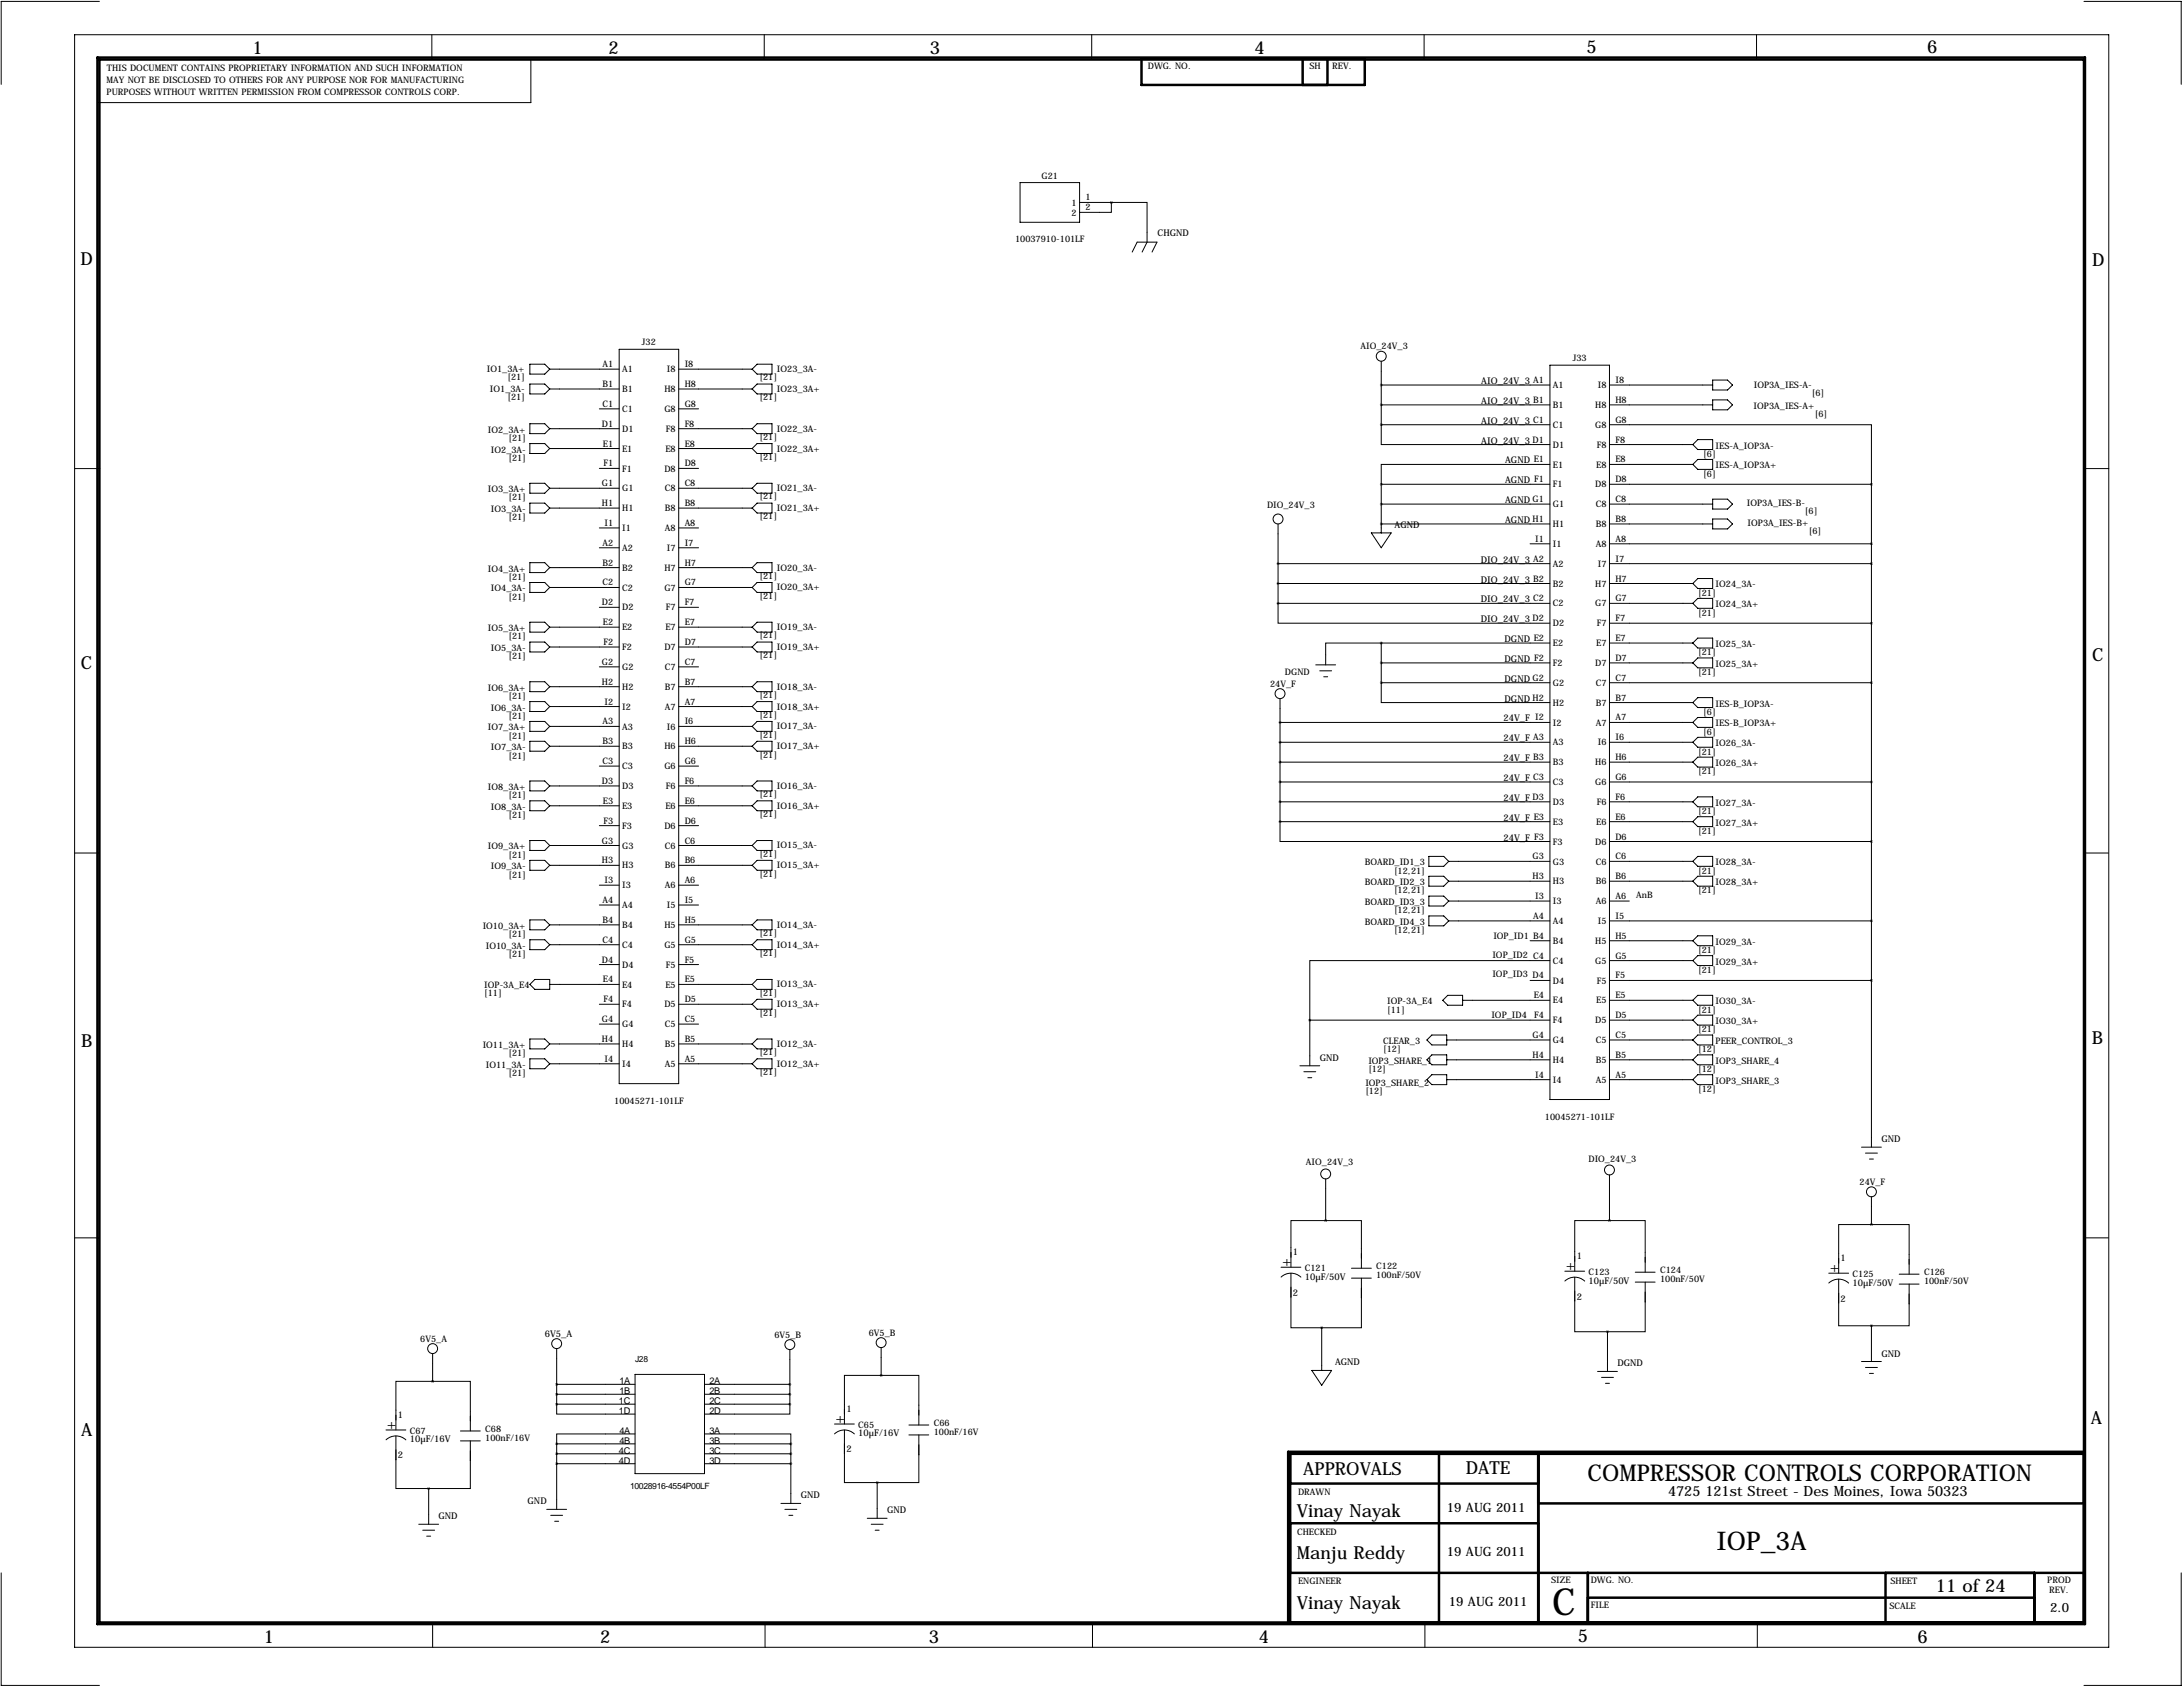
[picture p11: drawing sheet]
<svg xmlns="http://www.w3.org/2000/svg" width="559mm" height="432mm" viewBox="0 0 559 432" stroke-linecap="round" stroke-linejoin="round" font-family="sans-serif">
<defs><g id="words">
<text font-size="9.6" x="397.3" y="413.5">C</text>
<text font-size="6.6" x="439.4" y="396.7">IOP_3A</text>
<text font-size="5.9" x="406.4" y="379">COMPRESSOR CONTROLS CORPORATION</text>
<g font-size="4.6">
<text x="64.6" y="13.7">1</text>
<text x="155.8" y="13.7">2</text>
<text x="238" y="13.7">3</text>
<text x="321.1" y="13.7">4</text>
<text x="406.1" y="13.5">5</text>
<text x="493.3" y="13.5">6</text>
<text x="20.6" y="67.9">D</text>
<text x="535.6" y="68.1">D</text>
<text x="20.7" y="171.1">C</text>
<text x="535.5" y="169.2">C</text>
<text x="20.8" y="268.1">B</text>
<text x="535.4" y="267.2">B</text>
<text x="535.2" y="364.5">A</text>
<text x="20.8" y="367.5">A</text>
<text x="333.6" y="377.4">APPROVALS</text>
<text x="375.2" y="377.2">DATE</text>
<text x="332" y="388.4">Vinay Nayak</text>
<text x="332" y="399">Manju Reddy</text>
<text x="495.5" y="407.4">11 of 24</text>
<text x="332" y="411.7">Vinay Nayak</text>
<text x="67.5" y="420.6">1</text>
<text x="153.6" y="420.6">2</text>
<text x="237.8" y="420.6">3</text>
<text x="322.2" y="420.5">4</text>
<text x="403.9" y="420.4">5</text>
<text x="490.9" y="420.6">6</text>
</g>
<g font-size="3.6">
<text x="328.2" y="324.1">+</text>
<text x="400.8" y="325.1">+</text>
<text x="468.4" y="325.6">+</text>
<text x="99.1" y="365.8">+</text>
<text x="213.9" y="364.2">+</text>
<text x="427" y="383">4725 121st Street - Des Moines, Iowa 50323</text>
</g>
<g font-size="3.3">
<text x="370.3" y="387.1">19 AUG 2011</text>
<text x="370.3" y="398.3">19 AUG 2011</text>
<text x="370.8" y="411">19 AUG 2011</text>
<text x="524.8" y="412.5">2.0</text>
</g>
<g font-size="2.4">
<text x="296.3" y="60.5">CHGND</text>
<text x="379.2" y="98.3">AIO_24V_3 A1</text>
<text x="379.2" y="103.4">AIO_24V_3 B1</text>
<text x="379.2" y="108.5">AIO_24V_3 C1</text>
<text x="379.2" y="113.5">AIO_24V_3 D1</text>
<text x="385.3" y="118.6">AGND E1</text>
<text x="385.3" y="123.7">AGND F1</text>
<text x="385.3" y="128.8">AGND G1</text>
<text x="357" y="135.1">AGND</text>
<text x="385.3" y="133.9">AGND H1</text>
<text x="379" y="144">DIO_24V_3 A2</text>
<text x="379" y="149.1">DIO_24V_3 B2</text>
<text x="379" y="154.2">DIO_24V_3 C2</text>
<text x="379" y="159.3">DIO_24V_3 D2</text>
<text x="385.1" y="164.3">DGND E2</text>
<text x="385.1" y="169.4">DGND F2</text>
<text x="385.1" y="174.5">DGND G2</text>
<text x="385.1" y="179.6">DGND H2</text>
<text x="384.9" y="184.7">24V_F I2</text>
<text x="384.9" y="189.7">24V_F A3</text>
<text x="384.9" y="194.8">24V_F B3</text>
<text x="384.9" y="199.9">24V_F C3</text>
<text x="384.9" y="205">24V_F D3</text>
<text x="384.9" y="210.1">24V_F E3</text>
<text x="384.9" y="215.1">24V_F F3</text>
<text x="337.8" y="271.5">GND</text>
<text x="481.6" y="292.4">GND</text>
<text x="331" y="321.3">1</text>
<text x="403.6" y="322.3">1</text>
<text x="471.2" y="322.8">1</text>
<text x="334" y="327.5">10µF/50V</text>
<text x="406.7" y="328.6">10µF/50V</text>
<text x="474.2" y="329.1">10µF/50V</text>
<text x="331" y="331.6">2</text>
<text x="403.6" y="332.6">2</text>
<text x="471.2" y="333.1">2</text>
<text x="139.5" y="342.1">6V5_A</text>
<text x="481.6" y="347.2">GND</text>
<text x="341.7" y="349.5">AGND</text>
<text x="414" y="349.8">DGND</text>
<text x="158.4" y="359.4">1C</text>
<text x="158.6" y="354.3">1A</text>
<text x="158.6" y="356.9">1B</text>
<text x="181.6" y="354.3">2A</text>
<text x="181.6" y="356.9">2B</text>
<text x="181.6" y="359.4">2C</text>
<text x="101.9" y="363">1</text>
<text x="158.4" y="361.9">1D</text>
<text x="181.6" y="361.9">2D</text>
<text x="216.7" y="361.4">1</text>
<text x="104.9" y="369.2">10µF/16V</text>
<text x="158.6" y="369.6">4B</text>
<text x="158.6" y="367">4A</text>
<text x="181.6" y="367">3A</text>
<text x="181.6" y="369.6">3B</text>
<text x="216.7" y="371.7">2</text>
<text x="219.7" y="367.7">10µF/16V</text>
<text x="101.9" y="373.3">2</text>
<text x="158.4" y="374.6">4D</text>
<text x="158.4" y="372.1">4C</text>
<text x="181.6" y="372.1">3C</text>
<text x="181.6" y="374.6">3D</text>
<text x="205" y="383.5">GND</text>
<text x="112.3" y="388.9">GND</text>
<text x="135.1" y="385.1">GND</text>
<text x="227.1" y="387.3">GND</text>
</g>
<g font-size="2.3">
<text x="293.8" y="17.6">DWG. NO.</text>
<text x="335.2" y="17.7">SH</text>
<text x="341" y="17.7">REV.</text>
<text x="27.3" y="21.1">MAY NOT BE DISCLOSED TO OTHERS FOR ANY PURPOSE NOR FOR MANUFACTURING</text>
<text x="27.4" y="18.3">THIS DOCUMENT CONTAINS PROPRIETARY INFORMATION AND SUCH INFORMATION</text>
<text x="27.3" y="24.2">PURPOSES WITHOUT WRITTEN PERMISSION FROM COMPRESSOR CONTROLS CORP.</text>
<text x="266.6" y="45.7">G21</text>
<text x="274.3" y="52.6">1</text>
<text x="277.9" y="51.3">1</text>
<text x="277.9" y="53.8">2</text>
<text x="274.3" y="55.2">2</text>
<text x="259.8" y="62.1">10037910-101LF</text>
<text x="164.3" y="88.4">J32</text>
<text x="348.3" y="89.4">AIO_24V_3</text>
<text x="124.6" y="95.3">IO1_3A+</text>
<text x="154.2" y="94">A1</text>
<text x="159.3" y="95.3">A1</text>
<text x="170.7" y="95.3">I8</text>
<text x="175.3" y="94">I8</text>
<text x="198.9" y="95.3">IO23_3A-</text>
<text x="402.6" y="92.5">J33</text>
<text x="125.4" y="100.3">IO1_3A-</text>
<text x="129.9" y="97.4">[21]</text>
<text x="154.2" y="99.1">B1</text>
<text x="159.3" y="100.4">B1</text>
<text x="170.1" y="100.4">H8</text>
<text x="175.3" y="99.1">H8</text>
<text x="194.4" y="97.4">[21]</text>
<text x="198.9" y="100.3">IO23_3A+</text>
<text x="397.5" y="99.4">A1</text>
<text x="409" y="99.4">I8</text>
<text x="413.5" y="98">I8</text>
<text x="448.9" y="99.3">IOP3A_IES-A-</text>
<text x="463.8" y="101.4">[6]</text>
<text x="129.9" y="102.5">[21]</text>
<text x="154.2" y="104.1">C1</text>
<text x="159.3" y="105.5">C1</text>
<text x="170.1" y="105.5">G8</text>
<text x="175.3" y="104.1">G8</text>
<text x="194.4" y="102.5">[21]</text>
<text x="397.5" y="104.4">B1</text>
<text x="408.3" y="104.4">H8</text>
<text x="413.5" y="103.1">H8</text>
<text x="448.9" y="104.6">IOP3A_IES-A+</text>
<text x="464.6" y="106.8">[6]</text>
<text x="124.9" y="110.7">IO2_3A+</text>
<text x="130.1" y="112.9">[21]</text>
<text x="154.1" y="109.2">D1</text>
<text x="159.3" y="110.5">D1</text>
<text x="170.5" y="110.5">F8</text>
<text x="175.3" y="109.2">F8</text>
<text x="194.4" y="112.6">[21]</text>
<text x="198.9" y="110.5">IO22_3A-</text>
<text x="397.5" y="109.5">C1</text>
<text x="408.3" y="109.5">G8</text>
<text x="413.5" y="108.2">G8</text>
<text x="413.5" y="113.3">F8</text>
<text x="125.7" y="115.8">IO2_3A-</text>
<text x="130.1" y="117.9">[21]</text>
<text x="154.3" y="114.3">E1</text>
<text x="154.5" y="119.4">F1</text>
<text x="159.3" y="115.6">E1</text>
<text x="170.3" y="115.6">E8</text>
<text x="175.3" y="114.3">E8</text>
<text x="175.3" y="119.4">D8</text>
<text x="194.4" y="117.7">[21]</text>
<text x="198.9" y="115.6">IO22_3A+</text>
<text x="397.5" y="114.6">D1</text>
<text x="397.5" y="119.7">E1</text>
<text x="408.6" y="119.7">E8</text>
<text x="408.7" y="114.6">F8</text>
<text x="413.5" y="118.4">E8</text>
<text x="436" y="116.9">[6]</text>
<text x="439.2" y="114.8">IES-A_IOP3A-</text>
<text x="439.2" y="119.9">IES-A_IOP3A+</text>
<text x="124.9" y="126">IO3_3A+</text>
<text x="154.1" y="124.5">G1</text>
<text x="159.3" y="120.7">F1</text>
<text x="159.3" y="125.8">G1</text>
<text x="170.1" y="120.7">D8</text>
<text x="170.2" y="125.8">C8</text>
<text x="175.3" y="124.5">C8</text>
<text x="198.9" y="125.7">IO21_3A-</text>
<text x="397.5" y="124.8">F1</text>
<text x="408.3" y="124.8">D8</text>
<text x="413.5" y="123.4">D8</text>
<text x="436" y="122">[6]</text>
<text x="125.7" y="131.1">IO3_3A-</text>
<text x="130.1" y="128.1">[21]</text>
<text x="154.1" y="129.5">H1</text>
<text x="159.3" y="130.9">H1</text>
<text x="170.2" y="130.9">B8</text>
<text x="175.3" y="129.5">B8</text>
<text x="194.4" y="127.9">[21]</text>
<text x="198.9" y="130.8">IO21_3A+</text>
<text x="324.3" y="130">DIO_24V_3</text>
<text x="397.5" y="129.8">G1</text>
<text x="408.5" y="129.8">C8</text>
<text x="413.5" y="128.5">C8</text>
<text x="447.1" y="129.5">IOP3A_IES-B-</text>
<text x="462" y="131.7">[6]</text>
<text x="130.1" y="133.2">[21]</text>
<text x="154.7" y="134.6">I1</text>
<text x="159.3" y="135.9">I1</text>
<text x="170.2" y="135.9">A8</text>
<text x="175.3" y="134.6">A8</text>
<text x="194.4" y="132.9">[21]</text>
<text x="397.5" y="134.9">H1</text>
<text x="408.5" y="134.9">B8</text>
<text x="413.5" y="133.6">B8</text>
<text x="447.4" y="134.6">IOP3A_IES-B+</text>
<text x="463" y="136.7">[6]</text>
<text x="154.2" y="139.7">A2</text>
<text x="159.3" y="141">A2</text>
<text x="170.7" y="141">I7</text>
<text x="175.3" y="139.7">I7</text>
<text x="393" y="138.7">I1</text>
<text x="397.5" y="140">I1</text>
<text x="408.5" y="140">A8</text>
<text x="413.5" y="138.7">A8</text>
<text x="413.5" y="143.8">I7</text>
<text x="124.9" y="146.3">IO4_3A+</text>
<text x="130.1" y="148.4">[21]</text>
<text x="154.2" y="144.8">B2</text>
<text x="154.2" y="149.9">C2</text>
<text x="159.3" y="146.1">B2</text>
<text x="170.1" y="146.1">H7</text>
<text x="175.3" y="144.8">H7</text>
<text x="175.3" y="149.9">G7</text>
<text x="194.4" y="148.2">[21]</text>
<text x="198.9" y="146.1">IO20_3A-</text>
<text x="397.5" y="145.1">A2</text>
<text x="409" y="145.1">I7</text>
<text x="413.5" y="148.8">H7</text>
<text x="125.7" y="151.4">IO4_3A-</text>
<text x="130.1" y="153.5">[21]</text>
<text x="154.1" y="154.9">D2</text>
<text x="159.3" y="151.2">C2</text>
<text x="170.1" y="151.2">G7</text>
<text x="175.3" y="154.9">F7</text>
<text x="194.4" y="153.3">[21]</text>
<text x="198.9" y="151.1">IO20_3A+</text>
<text x="397.5" y="150.2">B2</text>
<text x="397.5" y="155.2">C2</text>
<text x="408.3" y="150.2">H7</text>
<text x="408.3" y="155.2">G7</text>
<text x="413.5" y="153.9">G7</text>
<text x="434.7" y="152.5">[21]</text>
<text x="439.2" y="150.4">IO24_3A-</text>
<text x="439.2" y="155.4">IO24_3A+</text>
<text x="124.9" y="161.5">IO5_3A+</text>
<text x="154.3" y="160">E2</text>
<text x="159.3" y="156.3">D2</text>
<text x="159.3" y="161.3">E2</text>
<text x="170.3" y="161.3">E7</text>
<text x="170.5" y="156.3">F7</text>
<text x="175.3" y="160">E7</text>
<text x="198.9" y="161.3">IO19_3A-</text>
<text x="397.5" y="160.3">D2</text>
<text x="408.7" y="160.3">F7</text>
<text x="413.5" y="159">F7</text>
<text x="434.7" y="157.6">[21]</text>
<text x="125.7" y="166.6">IO5_3A-</text>
<text x="130.1" y="163.7">[21]</text>
<text x="154.5" y="165.1">F2</text>
<text x="159.3" y="166.4">F2</text>
<text x="170.1" y="166.4">D7</text>
<text x="175.3" y="165.1">D7</text>
<text x="194.4" y="163.4">[21]</text>
<text x="198.9" y="166.4">IO19_3A+</text>
<text x="397.5" y="165.4">E2</text>
<text x="408.6" y="165.4">E7</text>
<text x="413.5" y="164.1">E7</text>
<text x="434.7" y="167.7">[21]</text>
<text x="439.2" y="165.6">IO25_3A-</text>
<text x="130.1" y="168.7">[21]</text>
<text x="154.1" y="170.2">G2</text>
<text x="159.3" y="171.5">G2</text>
<text x="170.2" y="171.5">C7</text>
<text x="175.3" y="170.2">C7</text>
<text x="194.4" y="168.5">[21]</text>
<text x="328.9" y="172.7">DGND</text>
<text x="397.5" y="170.5">F2</text>
<text x="408.3" y="170.5">D7</text>
<text x="413.5" y="169.2">D7</text>
<text x="434.7" y="172.8">[21]</text>
<text x="439.2" y="170.7">IO25_3A+</text>
<text x="124.9" y="176.8">IO6_3A+</text>
<text x="130.1" y="178.9">[21]</text>
<text x="154.1" y="175.3">H2</text>
<text x="159.3" y="176.6">H2</text>
<text x="170.2" y="176.6">B7</text>
<text x="175.3" y="175.3">B7</text>
<text x="194.4" y="178.7">[21]</text>
<text x="198.9" y="176.5">IO18_3A-</text>
<text x="325.1" y="175.8">24V_F</text>
<text x="397.5" y="175.6">G2</text>
<text x="408.5" y="175.6">C7</text>
<text x="413.5" y="174.2">C7</text>
<text x="413.5" y="179.3">B7</text>
<text x="125.7" y="181.9">IO6_3A-</text>
<text x="130.1" y="184">[21]</text>
<text x="154.2" y="185.4">A3</text>
<text x="154.7" y="180.3">I2</text>
<text x="159.3" y="181.7">I2</text>
<text x="170.2" y="181.7">A7</text>
<text x="175.3" y="180.3">A7</text>
<text x="175.3" y="185.4">I6</text>
<text x="194.4" y="183.7">[21]</text>
<text x="198.9" y="181.6">IO18_3A+</text>
<text x="397.5" y="180.6">H2</text>
<text x="397.5" y="185.7">I2</text>
<text x="408.5" y="180.6">B7</text>
<text x="408.5" y="185.7">A7</text>
<text x="413.5" y="184.4">A7</text>
<text x="436" y="183">[6]</text>
<text x="439.2" y="180.8">IES-B_IOP3A-</text>
<text x="439.2" y="185.9">IES-B_IOP3A+</text>
<text x="124.9" y="186.9">IO7_3A+</text>
<text x="130.1" y="189.1">[21]</text>
<text x="154.2" y="190.5">B3</text>
<text x="159.3" y="186.7">A3</text>
<text x="159.3" y="191.8">B3</text>
<text x="170.1" y="191.8">H6</text>
<text x="170.7" y="186.7">I6</text>
<text x="175.3" y="190.5">H6</text>
<text x="194.4" y="188.8">[21]</text>
<text x="198.9" y="191.8">IO17_3A+</text>
<text x="198.9" y="186.7">IO17_3A-</text>
<text x="397.5" y="190.8">A3</text>
<text x="409" y="190.8">I6</text>
<text x="413.5" y="189.5">I6</text>
<text x="436" y="188">[6]</text>
<text x="439.2" y="191">IO26_3A-</text>
<text x="125.7" y="192">IO7_3A-</text>
<text x="130.1" y="194.1">[21]</text>
<text x="154.2" y="195.6">C3</text>
<text x="159.3" y="196.9">C3</text>
<text x="170.1" y="196.9">G6</text>
<text x="175.3" y="195.6">G6</text>
<text x="194.4" y="193.9">[21]</text>
<text x="397.5" y="195.9">B3</text>
<text x="408.3" y="195.9">H6</text>
<text x="413.5" y="194.6">H6</text>
<text x="434.7" y="193.1">[21]</text>
<text x="439.2" y="196.1">IO26_3A+</text>
<text x="124.9" y="202.2">IO8_3A+</text>
<text x="154.1" y="200.7">D3</text>
<text x="159.3" y="202">D3</text>
<text x="170.5" y="202">F6</text>
<text x="175.3" y="200.7">F6</text>
<text x="198.9" y="201.9">IO16_3A-</text>
<text x="397.5" y="201">C3</text>
<text x="408.3" y="201">G6</text>
<text x="413.5" y="199.6">G6</text>
<text x="434.7" y="198.2">[21]</text>
<text x="125.7" y="207.3">IO8_3A-</text>
<text x="130.1" y="204.3">[21]</text>
<text x="130.1" y="209.4">[21]</text>
<text x="154.3" y="205.7">E3</text>
<text x="159.3" y="207.1">E3</text>
<text x="170.3" y="207.1">E6</text>
<text x="175.3" y="205.7">E6</text>
<text x="194.4" y="209.1">[21]</text>
<text x="194.4" y="204.1">[21]</text>
<text x="198.9" y="207">IO16_3A+</text>
<text x="397.5" y="206">D3</text>
<text x="408.7" y="206">F6</text>
<text x="413.5" y="204.7">F6</text>
<text x="413.5" y="209.8">E6</text>
<text x="434.7" y="208.4">[21]</text>
<text x="439.2" y="206.2">IO27_3A-</text>
<text x="154.1" y="215.9">G3</text>
<text x="154.5" y="210.8">F3</text>
<text x="159.3" y="212.1">F3</text>
<text x="170.1" y="212.1">D6</text>
<text x="175.3" y="210.8">D6</text>
<text x="175.3" y="215.9">C6</text>
<text x="397.5" y="211.1">E3</text>
<text x="408.6" y="211.1">E6</text>
<text x="413.5" y="214.9">D6</text>
<text x="434.7" y="213.4">[21]</text>
<text x="439.2" y="211.3">IO27_3A+</text>
<text x="124.9" y="217.4">IO9_3A+</text>
<text x="130.1" y="219.5">[21]</text>
<text x="154.1" y="221">H3</text>
<text x="159.3" y="217.2">G3</text>
<text x="170.2" y="217.2">C6</text>
<text x="175.3" y="221">B6</text>
<text x="194.4" y="219.3">[21]</text>
<text x="198.9" y="217.2">IO15_3A-</text>
<text x="349.3" y="221.5">BOARD_ID1_3</text>
<text x="392.3" y="220">G3</text>
<text x="397.5" y="216.2">F3</text>
<text x="397.5" y="221.3">G3</text>
<text x="408.3" y="216.2">D6</text>
<text x="408.5" y="221.3">C6</text>
<text x="413.5" y="220">C6</text>
<text x="439.2" y="221.5">IO28_3A-</text>
<text x="125.7" y="222.5">IO9_3A-</text>
<text x="130.1" y="224.6">[21]</text>
<text x="154.7" y="226.1">I3</text>
<text x="159.3" y="222.3">H3</text>
<text x="159.3" y="227.4">I3</text>
<text x="170.2" y="222.3">B6</text>
<text x="170.2" y="227.4">A6</text>
<text x="175.3" y="226.1">A6</text>
<text x="194.4" y="224.4">[21]</text>
<text x="198.9" y="222.2">IO15_3A+</text>
<text x="349.3" y="226.6">BOARD_ID2_3</text>
<text x="356.8" y="223.6">[12,21]</text>
<text x="392.3" y="225">H3</text>
<text x="397.5" y="226.4">H3</text>
<text x="408.5" y="226.4">B6</text>
<text x="413.5" y="225">B6</text>
<text x="434.7" y="223.6">[21]</text>
<text x="439.2" y="226.6">IO28_3A+</text>
<text x="154.2" y="231.1">A4</text>
<text x="159.3" y="232.5">A4</text>
<text x="170.7" y="232.5">I5</text>
<text x="175.3" y="231.1">I5</text>
<text x="349.3" y="231.6">BOARD_ID3_3</text>
<text x="356.8" y="228.7">[12,21]</text>
<text x="356.8" y="233.8">[12,21]</text>
<text x="393" y="230.1">I3</text>
<text x="397.5" y="231.4">I3</text>
<text x="408.5" y="231.4">A6</text>
<text x="413.5" y="230.1">A6</text>
<text x="418.8" y="229.9">AnB</text>
<text x="434.7" y="228.7">[21]</text>
<text x="123.6" y="237.7">IO10_3A+</text>
<text x="130.1" y="239.9">[21]</text>
<text x="154.2" y="236.2">B4</text>
<text x="159.3" y="237.5">B4</text>
<text x="170.1" y="237.5">H5</text>
<text x="175.3" y="236.2">H5</text>
<text x="194.4" y="239.6">[21]</text>
<text x="198.9" y="237.5">IO14_3A-</text>
<text x="349.3" y="236.7">BOARD_ID4_3</text>
<text x="356.8" y="238.8">[12,21]</text>
<text x="392.5" y="235.2">A4</text>
<text x="397.5" y="236.5">A4</text>
<text x="409" y="236.5">I5</text>
<text x="413.5" y="235.2">I5</text>
<text x="124.3" y="242.8">IO10_3A-</text>
<text x="130.1" y="244.9">[21]</text>
<text x="154.2" y="241.3">C4</text>
<text x="159.3" y="242.6">C4</text>
<text x="170.1" y="242.6">G5</text>
<text x="175.3" y="241.3">G5</text>
<text x="194.4" y="244.7">[21]</text>
<text x="198.9" y="242.6">IO14_3A+</text>
<text x="382" y="245.1">IOP_ID2 C4</text>
<text x="382.3" y="240.3">IOP_ID1 B4</text>
<text x="397.5" y="241.6">B4</text>
<text x="408.3" y="241.6">H5</text>
<text x="413.5" y="240.3">H5</text>
<text x="413.5" y="245.4">G5</text>
<text x="434.7" y="243.9">[21]</text>
<text x="439.2" y="241.8">IO29_3A-</text>
<text x="154.1" y="246.4">D4</text>
<text x="154.3" y="251.5">E4</text>
<text x="159.3" y="247.7">D4</text>
<text x="170.5" y="247.7">F5</text>
<text x="175.3" y="246.4">F5</text>
<text x="175.3" y="251.5">E5</text>
<text x="382" y="250.2">IOP_ID3 D4</text>
<text x="397.5" y="246.7">C4</text>
<text x="397.5" y="251.8">D4</text>
<text x="408.3" y="246.7">G5</text>
<text x="408.7" y="251.8">F5</text>
<text x="413.5" y="250.4">F5</text>
<text x="434.7" y="249">[21]</text>
<text x="439.2" y="246.9">IO29_3A+</text>
<text x="124" y="253">IOP-3A_E4</text>
<text x="124" y="254.9">[11]</text>
<text x="154.5" y="256.5">F4</text>
<text x="159.3" y="252.8">E4</text>
<text x="159.3" y="257.9">F4</text>
<text x="170.1" y="257.9">D5</text>
<text x="170.3" y="252.8">E5</text>
<text x="175.3" y="256.5">D5</text>
<text x="194.4" y="254.9">[21]</text>
<text x="198.9" y="257.8">IO13_3A+</text>
<text x="198.9" y="252.7">IO13_3A-</text>
<text x="355.1" y="257">IOP-3A_E4</text>
<text x="392.6" y="255.5">E4</text>
<text x="397.5" y="256.8">E4</text>
<text x="408.6" y="256.8">E5</text>
<text x="413.5" y="255.5">E5</text>
<text x="439.2" y="257">IO30_3A-</text>
<text x="154.1" y="261.6">G4</text>
<text x="159.3" y="262.9">G4</text>
<text x="170.2" y="262.9">C5</text>
<text x="175.3" y="261.6">C5</text>
<text x="194.4" y="259.9">[21]</text>
<text x="355.1" y="259.2">[11]</text>
<text x="381.8" y="260.6">IOP_ID4</text>
<text x="392.7" y="260.6">F4</text>
<text x="397.5" y="261.9">F4</text>
<text x="408.3" y="261.9">D5</text>
<text x="413.5" y="260.6">D5</text>
<text x="434.7" y="259.2">[21]</text>
<text x="439.2" y="262.1">IO30_3A+</text>
<text x="123.6" y="268.2">IO11_3A+</text>
<text x="154.1" y="266.7">H4</text>
<text x="159.3" y="268">H4</text>
<text x="170.2" y="268">B5</text>
<text x="175.3" y="266.7">B5</text>
<text x="198.9" y="268">IO12_3A-</text>
<text x="354.1" y="267.2">CLEAR_3</text>
<text x="354.1" y="269.3">[12]</text>
<text x="392.3" y="265.7">G4</text>
<text x="397.5" y="267">G4</text>
<text x="408.5" y="267">C5</text>
<text x="413.5" y="265.7">C5</text>
<text x="434.7" y="264.2">[21]</text>
<text x="434.7" y="269.3">[12]</text>
<text x="439.2" y="267.2">PEER_CONTROL_3</text>
<text x="124.3" y="273.3">IO11_3A-</text>
<text x="130.1" y="270.3">[21]</text>
<text x="130.1" y="275.4">[21]</text>
<text x="154.7" y="271.8">I4</text>
<text x="159.3" y="273.1">I4</text>
<text x="170.2" y="273.1">A5</text>
<text x="175.3" y="271.8">A5</text>
<text x="194.4" y="275.2">[21]</text>
<text x="194.4" y="270.1">[21]</text>
<text x="198.9" y="273">IO12_3A+</text>
<text x="350.3" y="272.3">IOP3_SHARE_1</text>
<text x="350.3" y="274.4">[12]</text>
<text x="392.3" y="270.8">H4</text>
<text x="393" y="275.8">I4</text>
<text x="397.5" y="272.1">H4</text>
<text x="408.5" y="272.1">B5</text>
<text x="413.5" y="270.8">B5</text>
<text x="413.5" y="275.8">A5</text>
<text x="434.7" y="274.4">[12]</text>
<text x="439.2" y="272.3">IOP3_SHARE_4</text>
<text x="349.5" y="277.9">IOP3_SHARE_2</text>
<text x="349.5" y="280">[12]</text>
<text x="397.5" y="277.2">I4</text>
<text x="408.5" y="277.2">A5</text>
<text x="434.7" y="279.5">[12]</text>
<text x="439.2" y="277.4">IOP3_SHARE_3</text>
<text x="157.2" y="282.5">10045271-101LF</text>
<text x="395.5" y="286.6">10045271-101LF</text>
<text x="334.3" y="298.2">AIO_24V_3</text>
<text x="406.6" y="297.4">DIO_24V_3</text>
<text x="476" y="303.3">24V_F</text>
<text x="334" y="325.4">C121</text>
<text x="352.3" y="324.9">C122</text>
<text x="352.3" y="327.2">100nF/50V</text>
<text x="406.7" y="326.4">C123</text>
<text x="424.9" y="325.9">C124</text>
<text x="424.9" y="328.3">100nF/50V</text>
<text x="474.2" y="326.9">C125</text>
<text x="492.5" y="326.4">C126</text>
<text x="492.5" y="328.8">100nF/50V</text>
<text x="222.4" y="341.9">6V5_B</text>
<text x="107.6" y="343.4">6V5_A</text>
<text x="198.3" y="342.4">6V5_B</text>
<text x="219.7" y="365.5">C65</text>
<text x="239" y="365">C66</text>
<text x="104.9" y="367">C67</text>
<text x="124.2" y="366.5">C68</text>
<text x="124.2" y="368.9">100nF/16V</text>
<text x="239" y="367.4">100nF/16V</text>
<text x="332.3" y="382.8">DRAWN</text>
<text x="332" y="392.9">CHECKED</text>
<text x="332.3" y="405.4">ENGINEER</text>
<text x="397.1" y="405.1">SIZE</text>
<text x="407.2" y="405.1">DWG. NO.</text>
<text x="483.9" y="405.4">SHEET</text>
<text x="524.1" y="405.1">PROD</text>
<text x="524.6" y="407.7">REV.</text>
<text x="407.2" y="411.5">FILE</text>
<text x="483.7" y="411.7">SCALE</text>
</g>
<g font-size="2.2">
<text x="162.6" y="348.5">J28</text>
<text x="161.3" y="381">10028916-4554P00LF</text>
</g>
</g></defs>
<g fill="none" stroke="#000" stroke-width=".26">
<path d="M19.1 8.9h520.7v412.7h-520.7zM25.5 .4h-25.2v21.2M110.5 8.9v6.3M143.1 15.2h-7.2v11.1h-110.9M195.6 8.9v6.3M279.5 8.9v6.3M364.5 8.9v6.3M449.6 8.9v6.3M533.5 .4h24.8v21.2M261.1 46.7h15.3v10.2h-15.3zM276.4 51.8h8.1M284.5 51.8v2.6h-8.1"/>
<path d="M284.5 51.8h9.1v10.2l-1.2 2.5M289.8 64.5l1.3-2.5h5.1l-1.3 2.5M135.6 93.2h3.8l1.3 1.3-1.3 1.3h-3.8zM135.6 98.3h3.8l1.3 1.3-1.3 1.2h-3.8zM140.7 94.5h17.8M140.7 99.6h17.8M158.5 89.4h15.2v188h-15.2zM173.7 94.5h18.8M173.7 99.6h18.8M192.5 99.6l1.3-1.3h3.8v2.5h-3.8zM193.8 93.2h3.8v2.6h-3.8l-1.3-1.3zM353.6 98.6h43.1"/>
<path d="M353.6 92.5v16.2M396.7 93.5h15.3v187.9h-15.3zM412 98.6h26.4M438.4 97.3h3.8l1.3 1.3-1.3 1.2h-3.8zM19.2 119.9h6.4M135.6 108.5h3.8l1.3 1.2-1.3 1.3h-3.8zM135.6 113.5h3.8l1.3 1.3-1.3 1.3h-3.8zM140.7 109.7h17.8M140.7 114.8h17.8M153.4 104.6h5.1M153.4 119.9h5.1M173.7 104.6h5.1"/>
<path d="M173.7 109.7h18.8M173.7 114.8h18.8M173.7 119.9h5.1M193.8 108.5h3.8v2.5h-3.8l-1.3-1.3zM193.8 113.5h3.8v2.6h-3.8l-1.3-1.3zM353.6 108.7v5.1h43.1M353.6 103.6h43.1M353.6 108.7h43.1M396.7 118.9h-43.1v5.1M412 108.7h67v15.3M412 103.6h26.4M412 113.8h21.3"/>
<path d="M412 118.9h21.3M433.3 113.8l1.3-1.3h3.8v2.6h-3.8zM433.3 118.9l1.3-1.3h3.8v2.5h-3.8zM438.4 102.4h3.8l1.3 1.2-1.3 1.3h-3.8zM533.4 119.9h6.4M135.6 123.7h3.8l1.3 1.3-1.3 1.2h-3.8zM135.6 128.8h3.8l1.3 1.2-1.3 1.3h-3.8zM140.7 125h17.8M140.7 130h17.8M153.4 135.1h5.1M173.7 125h18.8M173.7 130h18.8"/>
<path d="M173.7 135.1h5.1M193.8 123.7h3.8v2.5h-3.8l-1.3-1.2zM193.8 128.8h3.8v2.5h-3.8l-1.3-1.3zM327.2 134.1v20.3M351 136.4h5.1l-2.5 3.8zM353.6 124h43.1M353.6 129h43.1M353.6 134.1h43.1M353.6 124v12.4M391.7 139.2h5M412 124h67M412 129h26.4"/>
<path d="M412 134.1h26.4M412 139.2h67M438.4 127.8h3.8l1.3 1.2-1.3 1.3h-3.8zM438.4 132.8h3.8l1.3 1.3-1.3 1.3h-3.8zM479 124v169.6M135.6 144h3.8l1.3 1.3-1.3 1.3h-3.8zM135.6 149.1h3.8l1.3 1.3-1.3 1.2h-3.8zM135.6 159.3h3.8l1.3 1.2-1.3 1.3h-3.8zM140.7 145.3h17.8M140.7 150.4h17.8M153.4 140.2h5.1M153.4 155.4h5.1"/>
<path d="M173.7 140.2h5.1M173.7 145.3h18.8M173.7 150.4h18.8M173.7 155.4h5.1M193.8 144h3.8v2.6h-3.8l-1.3-1.3zM193.8 149.1h3.8v2.5h-3.8l-1.3-1.2zM193.8 159.3h3.8v2.5h-3.8l-1.3-1.3zM327.2 154.4v5.1h69.5M327.2 144.3h69.5M327.2 149.4h69.5M327.2 154.4h69.5M412 144.3h67"/>
<path d="M412 149.4h21.3M412 154.4h21.3M412 159.5h67M433.3 149.4l1.3-1.3h3.8v2.5h-3.8zM433.3 154.4l1.3-1.2h3.8v2.5h-3.8zM135.6 164.3h3.8l1.3 1.3-1.3 1.3h-3.8zM135.6 174.5h3.8l1.3 1.3-1.3 1.2h-3.8zM135.6 179.6h3.8l1.3 1.2-1.3 1.3h-3.8zM140.7 160.5h17.8M140.7 165.6h17.8M140.7 175.8h17.8M153.4 170.7h5.1"/>
<path d="M173.7 160.5h18.8M173.7 165.6h18.8M173.7 170.7h5.1M173.7 175.8h18.8M193.8 164.3h3.8v2.6h-3.8l-1.3-1.3zM193.8 174.5h3.8v2.5h-3.8l-1.3-1.2zM193.8 179.6h3.8v2.5h-3.8l-1.3-1.3zM327.7 178.8v31.5M336.8 170.2h5.1M337.8 171.7h3.1M338.8 173.2h1.1M353.6 174.8v5h43.1"/>
<path d="M353.6 164.6h-14.3v5.6M353.6 164.6h43.1M353.6 169.7h43.1M353.6 174.8h43.1M353.6 164.6v10.2M412 164.6h21.3M412 169.7h21.3M412 174.8h67M412 179.8h21.3M433.3 164.6l1.3-1.3h3.8v2.6h-3.8zM433.3 169.7l1.3-1.3h3.8v2.5h-3.8zM433.3 179.8l1.3-1.2h3.8v2.5h-3.8z"/>
<path d="M135.6 184.7h3.8l1.3 1.2-1.3 1.3h-3.8zM135.6 189.7h3.8l1.3 1.3-1.3 1.3h-3.8zM135.6 199.9h3.8l1.3 1.3-1.3 1.2h-3.8zM140.7 180.8h17.8M140.7 185.9h17.8M140.7 191h17.8M153.4 196.1h5.1M173.7 180.8h18.8M173.7 185.9h18.8M173.7 191h18.8M173.7 196.1h5.1M193.8 184.7h3.8v2.5h-3.8l-1.3-1.3z"/>
<path d="M193.8 189.7h3.8v2.6h-3.8l-1.3-1.3zM193.8 199.9h3.8v2.5h-3.8l-1.3-1.2zM327.7 184.9h69M327.7 190h69M327.7 195.1h69M412 184.9h21.3M412 190h21.3M412 195.1h21.3M433.3 184.9l1.3-1.3h3.8v2.6h-3.8zM433.3 190l1.3-1.3h3.8v2.6h-3.8zM433.3 195.1l1.3-1.3h3.8v2.5h-3.8zM19 218.3h6.5"/>
<path d="M135.6 205h3.8l1.3 1.2-1.3 1.3h-3.8zM135.6 215.1h3.8l1.3 1.3-1.3 1.3h-3.8zM140.7 201.2h17.8M140.7 206.2h17.8M140.7 216.4h17.8M153.4 211.3h5.1M173.7 201.2h18.8M173.7 206.2h18.8M173.7 211.3h5.1M173.7 216.4h18.8M193.8 205h3.8v2.5h-3.8l-1.3-1.3zM193.8 215.1h3.8v2.6h-3.8l-1.3-1.3z"/>
<path d="M327.7 210.3v5.1h69M327.7 200.2h69M327.7 205.2h69M327.7 210.3h69M365.8 219.2h3.8l1.2 1.3-1.2 1.2h-3.8zM412 200.2h67M412 205.2h21.3M412 210.3h21.3M412 215.4h67M433.3 205.2l1.3-1.2h3.8v2.5h-3.8zM433.3 210.3l1.3-1.3h3.8v2.6h-3.8zM533.3 218.3h6.4"/>
<path d="M135.6 220.2h3.8l1.3 1.3-1.3 1.3h-3.8zM135.6 235.5h3.8l1.3 1.2-1.3 1.3h-3.8zM140.7 221.5h17.8M140.7 236.7h17.8M153.4 226.6h5.1M153.4 231.6h5.1M173.7 221.5h18.8M173.7 226.6h5.1M173.7 231.6h5.1M173.7 236.7h18.8M193.8 220.2h3.8v2.6h-3.8l-1.3-1.3zM193.8 235.5h3.8v2.5h-3.8l-1.3-1.3z"/>
<path d="M365.8 224.3h3.8l1.2 1.3-1.2 1.2h-3.8zM365.8 229.4h3.8l1.2 1.2-1.2 1.3h-3.8zM365.8 234.4h3.8l1.2 1.3-1.2 1.3h-3.8zM370.8 220.5h25.9M370.8 225.6h25.9M370.8 230.6h25.9M370.8 235.7h25.9M412 220.5h21.3M412 225.6h21.3M412 230.6h5.1M412 235.7h67M433.3 220.5l1.3-1.3h3.8v2.5h-3.8z"/>
<path d="M433.3 225.6l1.3-1.3h3.8v2.5h-3.8zM135.6 240.5h3.8l1.3 1.3-1.3 1.3h-3.8zM135.6 252l1.3-1.3h3.8v2.5h-3.8zM140.7 241.8h17.8M140.7 252h17.8M153.4 246.9h5.1M153.4 257h5.1M173.7 241.8h18.8M173.7 246.9h5.1M173.7 252h18.8M173.7 257h18.8M192.5 252l1.3-1.3h3.8v2.5h-3.8z"/>
<path d="M193.8 240.5h3.8v2.6h-3.8l-1.3-1.3zM193.8 255.8h3.8v2.5h-3.8l-1.3-1.3zM370.6 254.8h3.8v2.5h-3.8l-1.3-1.3zM374.4 256h22.3M391.7 240.8h5M391.7 251h5M396.7 245.9h-61.4v15.2M412 240.8h21.3M412 245.9h21.3M412 251h67M412 256h21.3M433.3 256l1.3-1.2h3.8v2.5h-3.8z"/>
<path d="M433.3 240.8l1.3-1.3h3.8v2.6h-3.8zM433.3 245.9l1.3-1.3h3.8v2.5h-3.8zM135.6 265.9h3.8l1.3 1.3-1.3 1.3h-3.8zM135.6 271h3.8l1.3 1.3-1.3 1.3h-3.8zM140.7 267.2h17.8M140.7 272.3h17.8M153.4 262.1h5.1M173.7 262.1h5.1M173.7 267.2h18.8M173.7 272.3h18.8M193.8 265.9h3.8v2.6h-3.8l-1.3-1.3zM193.8 271h3.8v2.6h-3.8l-1.3-1.3z"/>
<path d="M332.7 272.8h5.1M333.8 274.3h3M334.8 275.8h1M335.3 261.1h61.4M335.3 261.1v11.7M365.3 276.4l1.2-1.3h3.8v2.5h-3.8zM366.5 264.9h3.8v2.6h-3.8l-1.2-1.3zM366.5 270h3.8v2.5h-3.8l-1.2-1.2zM370.3 266.2h26.4M370.3 271.3h26.4M370.3 276.4h26.4M412 261.1h21.3"/>
<path d="M412 266.2h21.3M412 271.3h21.3M412 276.4h21.3M433.3 261.1l1.3-1.3h3.8v2.6h-3.8zM433.3 266.2l1.3-1.3h3.8v2.6h-3.8zM433.3 271.3l1.3-1.3h3.8v2.5h-3.8zM433.3 276.4l1.3-1.3h3.8v2.5h-3.8zM476.5 293.6h5.1M477.5 295.1h3.1M478.5 296.7h1.1M19 316.8h6.5M339.3 312.4h-8.8v12"/>
<path d="M339.3 312.4h9.2v12.2M339.3 301.8v10.6M412 312.4h-8.9v13M412 312.4h9.1v13.2M412 300.7v11.7M479 313.4h-8.3v12.5M479 313.4h9.7v12.7M479 306.3v7.1M533.3 316.8h6.4M327.9 324.4h5.1M327.9 326.9a3.7 3.7 0 0 1 5.1 0M330.5 325.9v14h7.8"/>
<path d="M338.3 339.9v10.9M345.9 324.6h5.1M345.9 327.2h5.1M348.5 327.2v12.7h-10.2M400.6 325.4h5M400.6 327.9a3.7 3.7 0 0 1 5 0M403.1 326.9v14h8.4M418.6 325.6h5.1M418.6 328.2h5.1M421.1 328.2v12.7h-9.6M468.1 325.9h5.1M468.1 328.4a3.7 3.7 0 0 1 5.1 0"/>
<path d="M470.7 327.4v11.9h8.3M479 339.3v9.2M486.2 326.1h5M486.2 328.7h5M488.7 328.7v10.6h-9.7M110.7 353.6h-9.4v12.4M110.7 353.6h9.7v12.7M110.7 346.5v7.1M142.5 359.4v2.5h20.1M142.5 354.3h20.1M142.5 356.9h20.1M142.5 359.4h20.1"/>
<path d="M142.5 345.2v14.2M162.6 351.8h17.7v25.4h-17.7zM180.3 354.3h21.9M180.3 356.9h21.9M180.3 359.4h21.9M202.2 359.4v2.5h-21.9M202.2 345.4v14M225.6 352h-9.4v12.5M225.6 352h9.6v12.7M225.6 344.9v7.1M335.8 350.8h5.1l-2.6 3.8zM408.9 351h5.1"/>
<path d="M410 352.6h3M411 354.1h1M411.5 340.9v10.1M476.5 348.5h5.1M477.5 350h3.1M478.5 351.5h1.1M98.8 366h5.1M98.8 368.5a3.7 3.7 0 0 1 5.1 0M101.3 367.5v13.5h8.4M117.9 366.3h5M117.9 368.8h5M120.4 368.8v12.2h-10.7"/>
<path d="M142.5 374.6h20.1M142.5 369.6h20.1M142.5 372.1h20.1M142.5 369.6v16.7M162.6 367h-20.1v2.6M180.3 367h22.1v2.6M180.3 374.6h22.1M180.3 369.6h22.1M180.3 372.1h22.1M202.4 369.6v15.2M213.6 364.5h5.1M213.6 367a3.7 3.7 0 0 1 5.1 0"/>
<path d="M216.2 366v13.5h8.3M224.5 379.5v9.1M232.7 364.7h5M232.7 367.3h5M235.2 367.3v12.2h-10.7M107.2 390.1h5.1M108.2 391.7h3.1M109.2 393.2h1M109.7 381v9.1M140 386.3h5M141 387.9h3M142 389.4h1"/>
<path d="M199.9 384.8h5.1M200.9 386.3h3.1M201.9 387.9h1M222 388.6h5.1M223 390.1h3.1M224 391.7h1M.3 402.6v28.8h25.2M110.7 415.3v6.3M195.8 415.3v6.3M279.7 415.3v6.3M364.7 415.3v6.3M449.8 415.3v6.3"/>
<path d="M558.3 402.6v28.8h-24.8"/>
<circle cx="353.6" cy="91.2" r="1.27"/>
<circle cx="327.2" cy="132.8" r="1.27"/>
<circle cx="327.7" cy="177.5" r="1.27"/>
<circle cx="412" cy="299.5" r="1.27"/>
<circle cx="339.3" cy="300.5" r="1.27"/>
<circle cx="479" cy="305.1" r="1.27"/>
<circle cx="110.7" cy="345.2" r="1.27"/>
<circle cx="142.5" cy="343.9" r="1.27"/>
<circle cx="202.2" cy="344.2" r="1.27"/>
<circle cx="225.6" cy="343.7" r="1.27"/>
</g>
<g fill="none" stroke="#000" stroke-width=".63">
<path d="M24.9 14.7h508.8v401h-508.8zM25.5 15.2h508v400.1h-508zM292.2 15h57.2v6.7h-57.2zM333.5 21.7v-6.7h6.3v6.7M330.3 379.7h63.5M368.4 372.1v43.2M393.8 372.1v43.2M533.5 372.1h-203.2v43.2M533.5 371.6h-203.8v43.7M330.3 389.9h63.5M393.8 384.8h139.7M330.3 402.6h203.2"/>
<path d="M406.5 402.6v12.7M406.5 408.9h114.3M482.7 402.6v12.7M520.8 402.6v12.7"/>
</g>
<path d="M224.5 379.5a.05 .05 0 0 0 .1 0 .05 .05 0 0 0-.1 0zM225.5 352a.05 .05 0 0 0 .1 0 .05 .05 0 0 0-.1 0zM109.7 381a.05 .05 0 0 0 .1 0 .05 .05 0 0 0-.1 0zM110.7 353.6a.05 .05 0 0 0 .1 0 .05 .05 0 0 0-.1 0zM479 251a.05 .05 0 0 0 .1 0 .05 .05 0 0 0-.1 0zM479 200.2a.05 .05 0 0 0 .1 0 .05 .05 0 0 0-.1 0zM479 159.5a.05 .05 0 0 0 .1 0 .05 .05 0 0 0-.1 0zM479 235.7a.05 .05 0 0 0 .1 0 .05 .05 0 0 0-.1 0zM479 215.4a.05 .05 0 0 0 .1 0 .05 .05 0 0 0-.1 0zM479 174.8a.05 .05 0 0 0 .1 0 .05 .05 0 0 0-.1 0zM479 144.3a.05 .05 0 0 0 .1 0 .05 .05 0 0 0-.1 0zM479 139.2a.05 .05 0 0 0 .1 0 .05 .05 0 0 0-.1 0zM479 124a.05 .05 0 0 0 .1 0 .05 .05 0 0 0-.1 0zM338.3 339.9a.05 .05 0 0 0 .1 0 .05 .05 0 0 0-.1 0zM339.3 312.4a.05 .05 0 0 0 .1 0 .05 .05 0 0 0-.1 0zM479 313.4a.05 .05 0 0 0 .1 0 .05 .05 0 0 0-.1 0zM479 339.3a.05 .05 0 0 0 .1 0 .05 .05 0 0 0-.1 0zM353.5 98.6a.05 .05 0 0 0 .1 0 .05 .05 0 0 0-.1 0zM327.1 144.3a.05 .05 0 0 0 .1 0 .05 .05 0 0 0-.1 0zM327.6 184.9a.05 .05 0 0 0 .1 0 .05 .05 0 0 0-.1 0zM327.6 190a.05 .05 0 0 0 .1 0 .05 .05 0 0 0-.1 0zM327.6 195.1a.05 .05 0 0 0 .1 0 .05 .05 0 0 0-.1 0zM327.6 200.2a.05 .05 0 0 0 .1 0 .05 .05 0 0 0-.1 0zM327.6 205.2a.05 .05 0 0 0 .1 0 .05 .05 0 0 0-.1 0zM353.5 103.6a.05 .05 0 0 0 .1 0 .05 .05 0 0 0-.1 0zM353.5 108.7a.05 .05 0 0 0 .1 0 .05 .05 0 0 0-.1 0zM353.5 124a.05 .05 0 0 0 .1 0 .05 .05 0 0 0-.1 0zM353.5 129a.05 .05 0 0 0 .1 0 .05 .05 0 0 0-.1 0zM327.1 149.4a.05 .05 0 0 0 .1 0 .05 .05 0 0 0-.1 0zM327.1 154.4a.05 .05 0 0 0 .1 0 .05 .05 0 0 0-.1 0zM353.5 169.7a.05 .05 0 0 0 .1 0 .05 .05 0 0 0-.1 0zM353.5 174.8a.05 .05 0 0 0 .1 0 .05 .05 0 0 0-.1 0zM353.5 134.1a.05 .05 0 0 0 .1 0 .05 .05 0 0 0-.1 0zM353.5 164.6a.05 .05 0 0 0 .1 0 .05 .05 0 0 0-.1 0zM327.6 210.3a.05 .05 0 0 0 .1 0 .05 .05 0 0 0-.1 0zM202.4 369.6a.05 .05 0 0 0 .1 0 .05 .05 0 0 0-.1 0zM202.4 372.1a.05 .05 0 0 0 .1 0 .05 .05 0 0 0-.1 0zM202.4 374.7a.05 .05 0 0 0 .1 0 .05 .05 0 0 0-.1 0z" fill="#000" stroke="#000" stroke-width=".63"/>
<use href="#words"/>
</svg>
